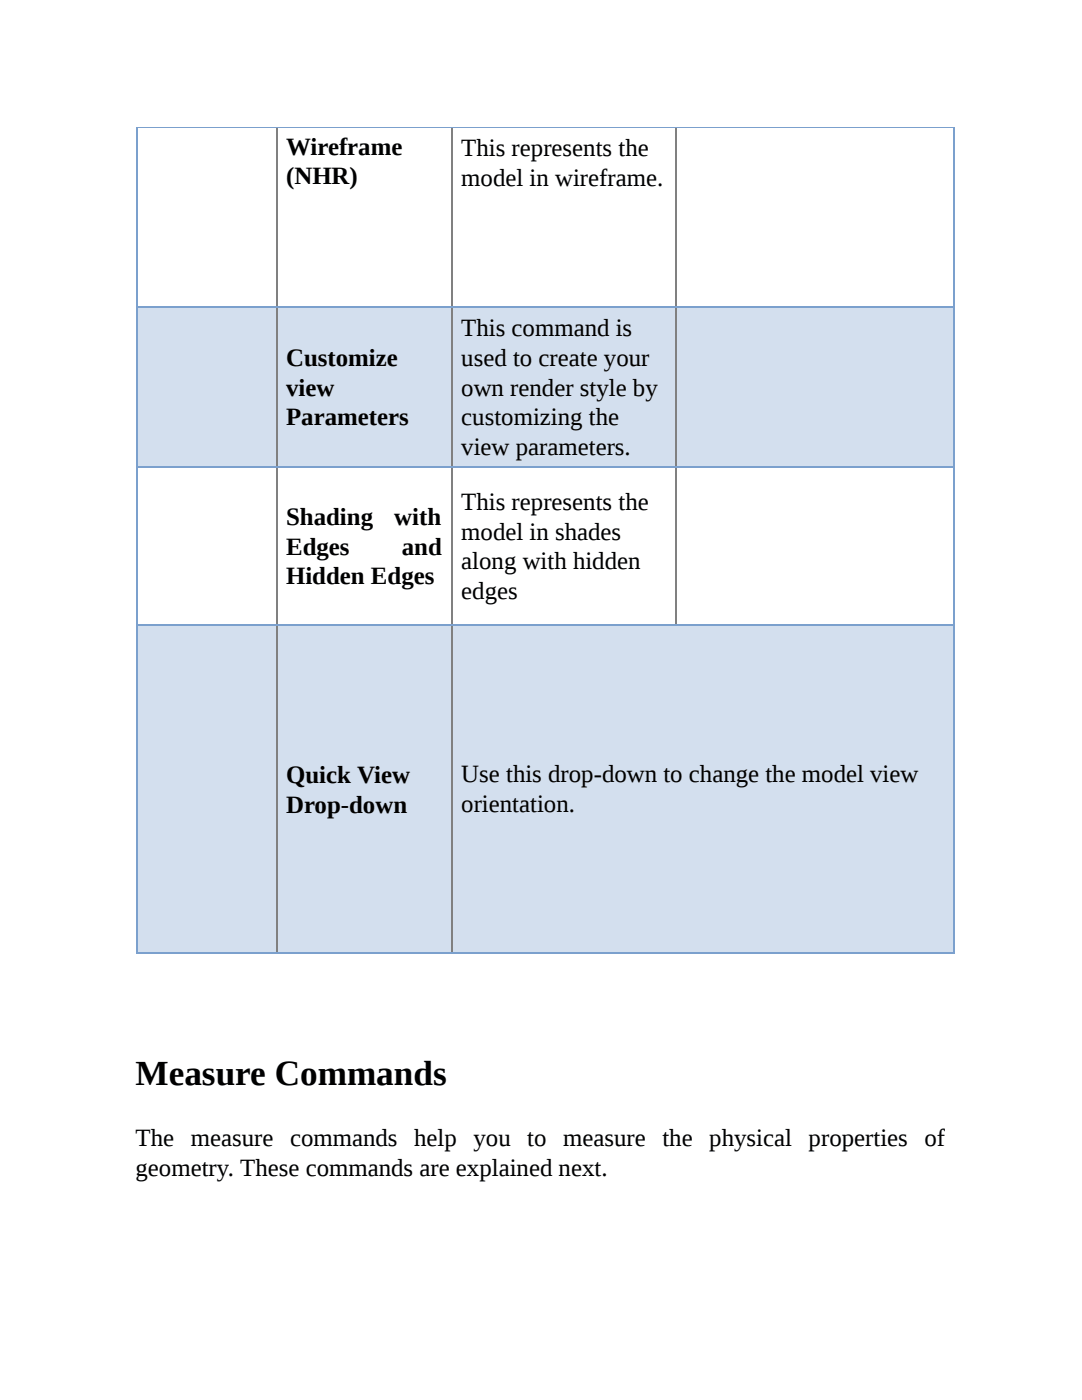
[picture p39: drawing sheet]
<svg xmlns="http://www.w3.org/2000/svg" width="216mm" height="279mm" viewBox="0 0 216 279" stroke-linecap="round" stroke-linejoin="round" font-family="sans-serif">
<defs><g id="words">
<text font-size="7" x="27.1" y="216.5">Measure Commands</text>
<g font-size="5">
<text x="57.1" y="30.9">Wireframe</text>
<text x="92" y="31.1">This represents the</text>
<text x="57.1" y="36.8">(NHR)</text>
<text x="92" y="37.1">model in wireframe.</text>
<text x="92" y="67">This command is</text>
<text x="57.1" y="73">Customize</text>
<text x="92" y="73">used to create your</text>
<text x="57.1" y="78.9">view</text>
<text x="92" y="78.9">own render style by</text>
<text x="57.1" y="84.9">Parameters</text>
<text x="92" y="84.9">customizing the</text>
<text x="92" y="90.8">view parameters.</text>
<text x="92" y="101.8">This represents the</text>
<text x="57.1" y="104.7">Shading</text>
<text x="78.7" y="104.7">with</text>
<text x="92" y="107.7">model in shades</text>
<text x="57.1" y="110.7">Edges</text>
<text x="80.2" y="110.7">and</text>
<text x="92" y="113.7">along with hidden</text>
<text x="57.1" y="116.6">Hidden Edges</text>
<text x="92" y="119.6">edges</text>
<text x="57.1" y="156.3">Quick View</text>
<text x="92" y="156">Use this drop-down to change the model view</text>
<text x="92" y="162">orientation.</text>
<text x="57.1" y="162.2">Drop-down</text>
<text x="27.1" y="228.7">The measure commands help you to measure the physical properties of</text>
<text x="27.1" y="234.6">geometry. These commands are explained next.</text>
</g>
</g></defs>
<g fill="#d3dfee">
<path d="M27.1 61.1h28v32h-28z"/>
<path d="M55.1 61.1h35v32h-35z"/>
<path d="M90.1 61.1h44.6v32h-44.6z"/>
<path d="M134.7 61.1h55.6v32h-55.6z"/>
<path d="M27.1 124.6h28v65.4h-28z"/>
<path d="M55.1 124.6h35v65.4h-35z"/>
<path d="M90.1 124.6h100.2v65.4h-100.2z"/>
</g>
<path d="M27.3 25.4v164.9M190.4 25.4v164.9M27.1 61.2h163.4M27.1 93.2h163.4M27.1 124.7h163.4M27.1 190.1h163.4" fill="none" stroke="#7ba0cd" stroke-width=".25"/>
<path d="M55.3 25.4v35.7M90.2 25.4v35.7M134.8 25.4v35.7M55.3 61.3v31.8M90.2 61.3v31.8M134.8 61.3v31.8M55.3 93.3v31.3M90.2 93.3v31.3M134.8 93.3v31.3M55.3 124.8v65.2M90.2 124.8v65.2" fill="none" stroke="#808080" stroke-width=".25"/>
<path d="M134.7 25.4h55.8" fill="none" stroke="#7ba0cd" stroke-width=".2"/>
<path d="M190.3 25.4h.2z" fill="#7ba0cd"/>
<path d="M27.1 25.4h107.9" fill="none" stroke="#7ba0cd" stroke-width=".2"/>
<path d="M27.1 25.4h.3z" fill="#7ba0cd"/>
<use href="#words"/>
</svg>
